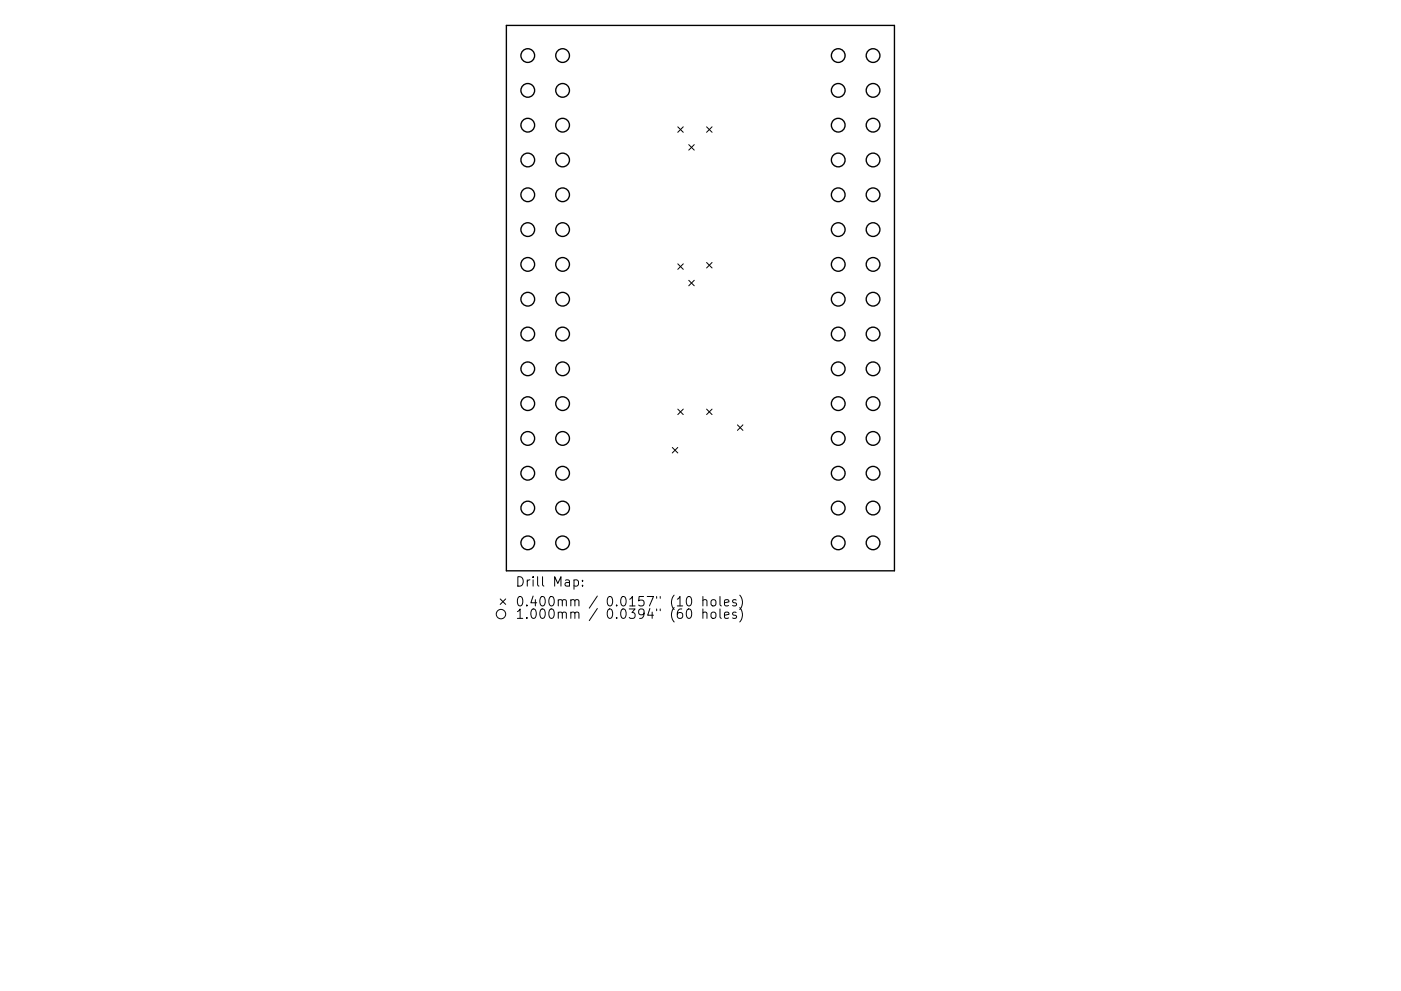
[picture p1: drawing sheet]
<svg xmlns="http://www.w3.org/2000/svg" width="297mm" height="210mm" viewBox="0 0 297 210" stroke-linecap="round" stroke-linejoin="round" font-family="sans-serif">
<defs><g id="words">
<g font-size="2.8">
<text x="109.2" y="124.5">Drill Map:</text>
<text x="109.2" y="128.7">0.400mm / 0.0157&quot; (10 holes)</text>
<text x="109.2" y="131.3">1.000mm / 0.0394&quot; (60 holes)</text>
</g>
</g></defs>
<g fill="none" stroke="#000" stroke-width=".29">
<path d="M107.4 5.4h82.2v115.7h-82.2z"/>
<circle cx="111.9" cy="19.2" r="1.45"/>
<circle cx="111.9" cy="11.8" r="1.45"/>
<circle cx="119.3" cy="19.2" r="1.45"/>
<circle cx="119.3" cy="11.8" r="1.45"/>
<circle cx="177.7" cy="19.2" r="1.45"/>
<circle cx="177.7" cy="11.8" r="1.45"/>
<circle cx="185.1" cy="19.2" r="1.45"/>
<circle cx="185.1" cy="11.8" r="1.45"/>
<circle cx="111.9" cy="26.6" r="1.45"/>
<circle cx="111.9" cy="33.9" r="1.45"/>
<circle cx="119.3" cy="26.6" r="1.45"/>
<circle cx="119.3" cy="33.9" r="1.45"/>
<circle cx="177.7" cy="26.6" r="1.45"/>
<circle cx="177.7" cy="33.9" r="1.45"/>
<circle cx="185.1" cy="26.6" r="1.45"/>
<circle cx="185.1" cy="33.9" r="1.45"/>
<circle cx="111.9" cy="48.7" r="1.45"/>
<circle cx="111.9" cy="56.1" r="1.45"/>
<circle cx="111.9" cy="41.3" r="1.45"/>
<circle cx="119.3" cy="48.7" r="1.45"/>
<circle cx="119.3" cy="56.1" r="1.45"/>
<circle cx="119.3" cy="41.3" r="1.45"/>
<circle cx="177.7" cy="56.1" r="1.45"/>
<circle cx="177.7" cy="48.7" r="1.45"/>
<circle cx="177.7" cy="41.3" r="1.45"/>
<circle cx="185.1" cy="56.1" r="1.45"/>
<circle cx="185.1" cy="48.7" r="1.45"/>
<circle cx="185.1" cy="41.3" r="1.45"/>
<circle cx="111.9" cy="63.5" r="1.45"/>
<circle cx="111.9" cy="78.3" r="1.45"/>
<circle cx="111.9" cy="70.9" r="1.45"/>
<circle cx="119.3" cy="63.5" r="1.45"/>
<circle cx="119.3" cy="78.3" r="1.45"/>
<circle cx="119.3" cy="70.9" r="1.45"/>
<circle cx="177.7" cy="63.5" r="1.45"/>
<circle cx="177.7" cy="78.3" r="1.45"/>
<circle cx="177.7" cy="70.9" r="1.45"/>
<circle cx="185.1" cy="63.5" r="1.45"/>
<circle cx="185.1" cy="78.3" r="1.45"/>
<circle cx="185.1" cy="70.9" r="1.45"/>
<circle cx="111.9" cy="93" r="1.45"/>
<circle cx="111.9" cy="85.6" r="1.45"/>
<circle cx="119.3" cy="93" r="1.45"/>
<circle cx="119.3" cy="85.6" r="1.45"/>
<circle cx="177.7" cy="93" r="1.45"/>
<circle cx="177.7" cy="85.6" r="1.45"/>
<circle cx="185.1" cy="93" r="1.45"/>
<circle cx="185.1" cy="85.6" r="1.45"/>
<circle cx="111.9" cy="107.8" r="1.45"/>
<circle cx="111.9" cy="115.2" r="1.45"/>
<circle cx="111.9" cy="100.4" r="1.45"/>
<circle cx="119.3" cy="107.8" r="1.45"/>
<circle cx="119.3" cy="115.2" r="1.45"/>
<circle cx="119.3" cy="100.4" r="1.45"/>
<circle cx="177.7" cy="107.8" r="1.45"/>
<circle cx="177.7" cy="115.2" r="1.45"/>
<circle cx="177.7" cy="100.4" r="1.45"/>
<circle cx="185.1" cy="115.2" r="1.45"/>
<circle cx="185.1" cy="107.8" r="1.45"/>
<circle cx="185.1" cy="100.4" r="1.45"/>
</g>
<g fill="none" stroke="#000" stroke-width=".21">
<path d="M143.7 26.9l1.2 1.2M144.9 26.9l-1.2 1.2M146 30.7l1.2 1.2M147.2 30.7l-1.2 1.2M149.8 26.9l1.2 1.2M151 26.9l-1.2 1.2M143.7 56l1.2 1.1M144.9 56l-1.2 1.1M146 59.5l1.2 1.1M147.2 59.5l-1.2 1.1M149.8 55.7l1.2 1.2M151 55.7l-1.2 1.2"/>
<path d="M142.5 94.9l1.2 1.2M143.7 94.9l-1.2 1.2M143.7 86.8l1.2 1.2M144.9 86.8l-1.2 1.2M149.8 86.8l1.2 1.2M151 86.8l-1.2 1.2M156.4 90.1l1.1 1.2M157.5 90.1l-1.1 1.2M106.1 127.1l1.1 1.1M107.2 127.1l-1.1 1.1M121.7 123.1l.6-.1 .3 .4v.6l-.1 .3h-.8M123.5 124.2v.2"/>
<path d="M123.5 123.1v.2M145.7 126.7l.5-.1a1.25 1.25 0 0 1 0 2l-.4-.1-.2-.3-.1-.9zM145.7 129.4l.5-.2a1.25 1.25 0 0 1 0 2l-.4-.1-.2-.3-.1-.8zM149 127.4l.3-.2 .5 .1 .1 1.3M149 130.1l.3-.2 .5 .1 .1 1.2M149 126.6v2M149 129.2v2M150.8 127.4l.3-.2a.54 .54 0 0 1 .7 .4l-.1 .8a.54 .54 0 0 1-.5 .2 .54 .54 0 0 1-.5-.4zM150.8 130.1a.54 .54 0 0 1 .6-.2 .54 .54 0 0 1 .4 .3l-.1 .8a.54 .54 0 0 1-.5 .2 .54 .54 0 0 1-.5-.4zM152.6 126.6v1.7l.3 .3M152.6 129.2v1.7l.3 .3M153.6 127.9l1-.2-.1-.4-.6-.1-.3 .3 .1 1h.8"/>
<path d="M153.6 130.5l1-.2-.1-.3-.6-.1-.3 .2 .1 1h.8M156.1 127.3l-.5-.1-.3 .3 .1 .3 .7 .2v.5h-.8M156.1 130l-.5-.1-.3 .2 .1 .3 .7 .2v.5h-.8M156.8 126.3a2.29 2.29 0 0 1 0 3M156.8 128.9a2.29 2.29 0 0 1 0 3.1"/>
<circle cx="106.2" cy="130.3" r="1"/>
</g>
<use href="#words"/>
</svg>
